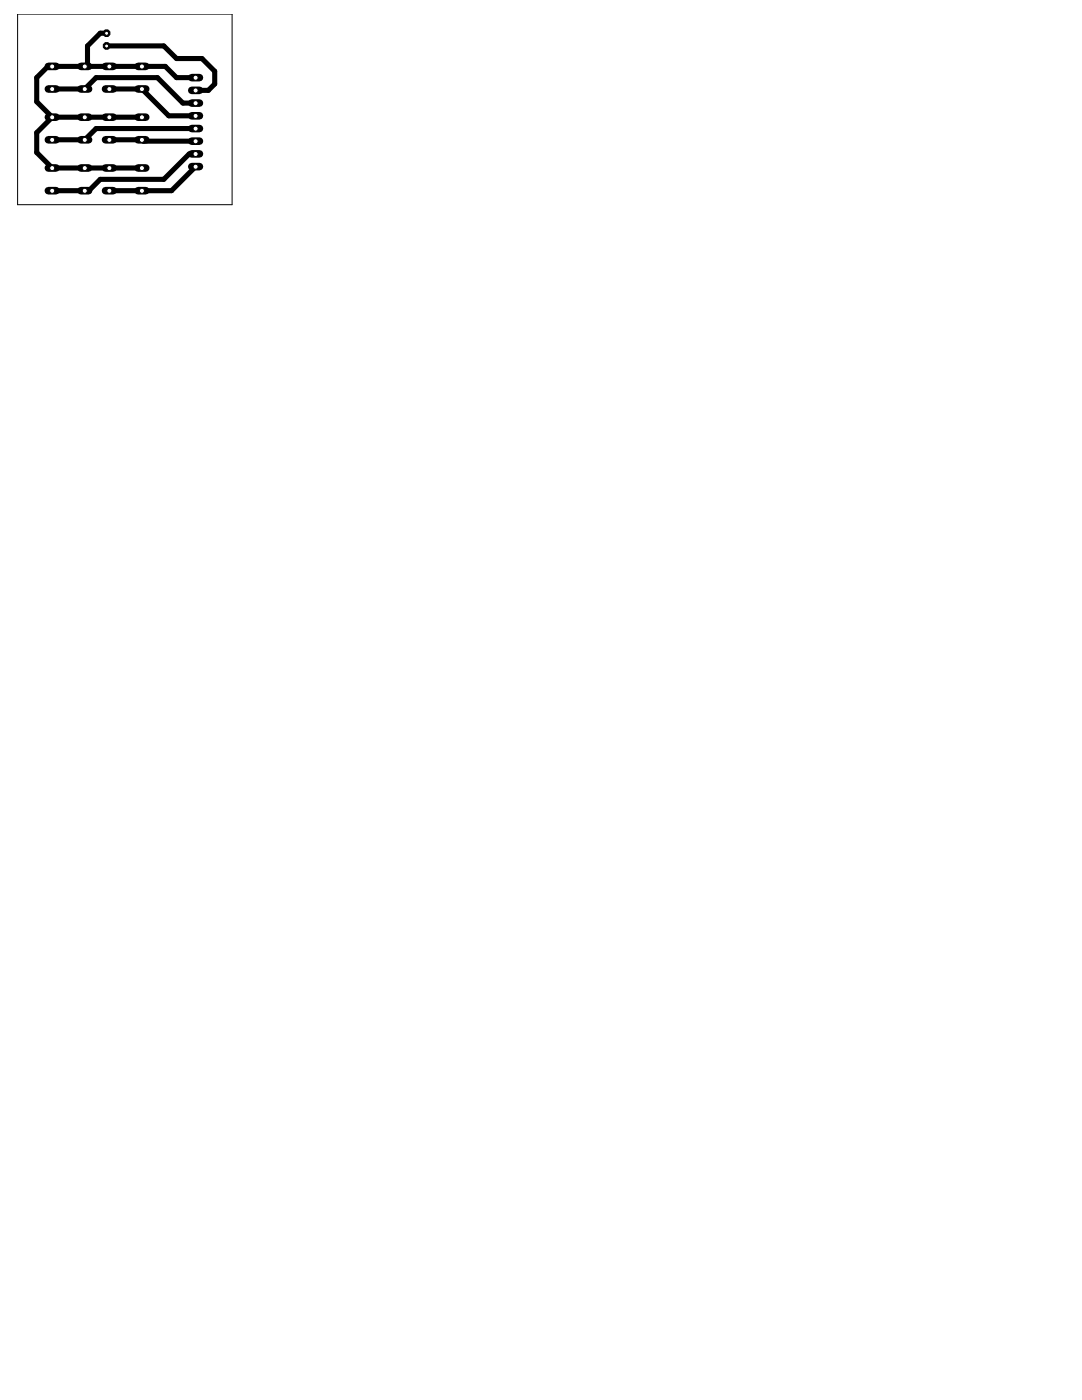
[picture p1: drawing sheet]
<svg xmlns="http://www.w3.org/2000/svg" width="216mm" height="279mm" viewBox="0 0 216 279" stroke-linecap="round" stroke-linejoin="round" font-family="sans-serif">
<path d="M10.4 17.8h7.3M16.9 17.8l2.3-2.3h12.2l5.1 5.1h2.5M21.3 6.6h-1.3l-2.5 2.6v3.5l-.6 .6M21.3 9.2h11.4l2.5 2.5h5.1l2.5 2.5v2.6l-1.2 1.2h-2.6M21.8 17.8h6.5l5.4 5.3h5.3M39 15.5h-3.8l-2.2-2.2h-23.4l-2.3 2.2v4.8l3.1 3.1M10.4 23.4l-3.1 3.1v3.9l3.1 3.1h17.9M10.4 23.4h17.9M21.8 27.9h6.5l.3 .3h10.4M39 30.7h-1.2l-5.1 5.1h-12.7l-2.3 2.3h-7.3M39 33.3l-4.8 4.8h-12.4M39 25.7h-19.8l-2.3 2.2h-6.5" fill="none" stroke="#000" stroke-width="1"/>
<circle cx="21.3" cy="6.6" r=".71" fill="#000" stroke="#000" stroke-width=".2"/>
<circle cx="21.3" cy="6.6" r=".4" fill="#fff" stroke="#000" stroke-width=".2"/>
<circle cx="21.3" cy="9.2" r=".71" fill="#000" stroke="#000" stroke-width=".2"/>
<circle cx="21.3" cy="9.2" r=".4" fill="#fff" stroke="#000" stroke-width=".2"/>
<path d="M9.7 17.8h1.5" fill="none" stroke="#000" stroke-width="1.5"/>
<circle cx="10.4" cy="17.8" r=".51" fill="#fff" stroke="#000" stroke-width=".2"/>
<path d="M9.7 13.3h1.5" fill="none" stroke="#000" stroke-width="1.5"/>
<circle cx="10.4" cy="13.3" r=".51" fill="#fff" stroke="#000" stroke-width=".2"/>
<path d="M16.2 17.8h1.5" fill="none" stroke="#000" stroke-width="1.5"/>
<circle cx="16.9" cy="17.8" r=".51" fill="#fff" stroke="#000" stroke-width=".2"/>
<path d="M16.2 13.3h1.5" fill="none" stroke="#000" stroke-width="1.5"/>
<circle cx="16.9" cy="13.3" r=".51" fill="#fff" stroke="#000" stroke-width=".2"/>
<path d="M21.1 17.8h1.5" fill="none" stroke="#000" stroke-width="1.5"/>
<circle cx="21.8" cy="17.8" r=".51" fill="#fff" stroke="#000" stroke-width=".2"/>
<path d="M21.1 13.3h1.5" fill="none" stroke="#000" stroke-width="1.5"/>
<circle cx="21.8" cy="13.3" r=".51" fill="#fff" stroke="#000" stroke-width=".2"/>
<path d="M27.6 17.8h1.5" fill="none" stroke="#000" stroke-width="1.5"/>
<circle cx="28.3" cy="17.8" r=".51" fill="#fff" stroke="#000" stroke-width=".2"/>
<path d="M27.6 13.3h1.5" fill="none" stroke="#000" stroke-width="1.5"/>
<circle cx="28.3" cy="13.3" r=".51" fill="#fff" stroke="#000" stroke-width=".2"/>
<path d="M9.7 27.9h1.5" fill="none" stroke="#000" stroke-width="1.5"/>
<circle cx="10.4" cy="27.9" r=".51" fill="#fff" stroke="#000" stroke-width=".2"/>
<path d="M9.7 23.4h1.5" fill="none" stroke="#000" stroke-width="1.5"/>
<circle cx="10.4" cy="23.4" r=".51" fill="#fff" stroke="#000" stroke-width=".2"/>
<path d="M16.2 27.9h1.5" fill="none" stroke="#000" stroke-width="1.5"/>
<circle cx="16.9" cy="27.9" r=".51" fill="#fff" stroke="#000" stroke-width=".2"/>
<path d="M16.2 23.4h1.5" fill="none" stroke="#000" stroke-width="1.5"/>
<circle cx="16.9" cy="23.4" r=".51" fill="#fff" stroke="#000" stroke-width=".2"/>
<path d="M21.1 27.9h1.5" fill="none" stroke="#000" stroke-width="1.5"/>
<circle cx="21.8" cy="27.9" r=".51" fill="#fff" stroke="#000" stroke-width=".2"/>
<path d="M21.1 23.4h1.5" fill="none" stroke="#000" stroke-width="1.5"/>
<circle cx="21.8" cy="23.4" r=".51" fill="#fff" stroke="#000" stroke-width=".2"/>
<path d="M27.6 27.9h1.5" fill="none" stroke="#000" stroke-width="1.5"/>
<circle cx="28.3" cy="27.9" r=".51" fill="#fff" stroke="#000" stroke-width=".2"/>
<path d="M27.6 23.4h1.5" fill="none" stroke="#000" stroke-width="1.5"/>
<circle cx="28.3" cy="23.4" r=".51" fill="#fff" stroke="#000" stroke-width=".2"/>
<path d="M9.7 38.1h1.5" fill="none" stroke="#000" stroke-width="1.5"/>
<circle cx="10.4" cy="38.1" r=".51" fill="#fff" stroke="#000" stroke-width=".2"/>
<path d="M9.7 33.5h1.5" fill="none" stroke="#000" stroke-width="1.5"/>
<circle cx="10.4" cy="33.5" r=".51" fill="#fff" stroke="#000" stroke-width=".2"/>
<path d="M16.2 38.1h1.5" fill="none" stroke="#000" stroke-width="1.5"/>
<circle cx="16.9" cy="38.1" r=".51" fill="#fff" stroke="#000" stroke-width=".2"/>
<path d="M16.2 33.5h1.5" fill="none" stroke="#000" stroke-width="1.5"/>
<circle cx="16.9" cy="33.5" r=".51" fill="#fff" stroke="#000" stroke-width=".2"/>
<path d="M21.1 38.1h1.5" fill="none" stroke="#000" stroke-width="1.5"/>
<circle cx="21.8" cy="38.1" r=".51" fill="#fff" stroke="#000" stroke-width=".2"/>
<path d="M21.1 33.5h1.5" fill="none" stroke="#000" stroke-width="1.5"/>
<circle cx="21.8" cy="33.5" r=".51" fill="#fff" stroke="#000" stroke-width=".2"/>
<path d="M27.6 38.1h1.5" fill="none" stroke="#000" stroke-width="1.5"/>
<circle cx="28.3" cy="38.1" r=".51" fill="#fff" stroke="#000" stroke-width=".2"/>
<path d="M27.6 33.5h1.5" fill="none" stroke="#000" stroke-width="1.5"/>
<circle cx="28.3" cy="33.5" r=".51" fill="#fff" stroke="#000" stroke-width=".2"/>
<path d="M38.3 15.5h1.5" fill="none" stroke="#000" stroke-width="1.5"/>
<circle cx="39" cy="15.5" r=".51" fill="#fff" stroke="#000" stroke-width=".2"/>
<path d="M38.3 18h1.5" fill="none" stroke="#000" stroke-width="1.5"/>
<circle cx="39" cy="18.1" r=".51" fill="#fff" stroke="#000" stroke-width=".2"/>
<path d="M38.3 20.6h1.5" fill="none" stroke="#000" stroke-width="1.5"/>
<circle cx="39" cy="20.6" r=".51" fill="#fff" stroke="#000" stroke-width=".2"/>
<path d="M38.3 23.1h1.5" fill="none" stroke="#000" stroke-width="1.5"/>
<circle cx="39" cy="23.1" r=".51" fill="#fff" stroke="#000" stroke-width=".2"/>
<path d="M38.3 25.7h1.5" fill="none" stroke="#000" stroke-width="1.5"/>
<circle cx="39" cy="25.7" r=".51" fill="#fff" stroke="#000" stroke-width=".2"/>
<path d="M38.3 28.2h1.5" fill="none" stroke="#000" stroke-width="1.5"/>
<circle cx="39" cy="28.2" r=".51" fill="#fff" stroke="#000" stroke-width=".2"/>
<path d="M38.3 30.7h1.5" fill="none" stroke="#000" stroke-width="1.5"/>
<circle cx="39" cy="30.7" r=".51" fill="#fff" stroke="#000" stroke-width=".2"/>
<path d="M38.3 33.3h1.5" fill="none" stroke="#000" stroke-width="1.5"/>
<circle cx="39" cy="33.3" r=".51" fill="#fff" stroke="#000" stroke-width=".2"/>
<path d="M3.5 2.8h42.8v38.1h-42.8z" fill="none" stroke="#000" stroke-width=".2"/>
</svg>
